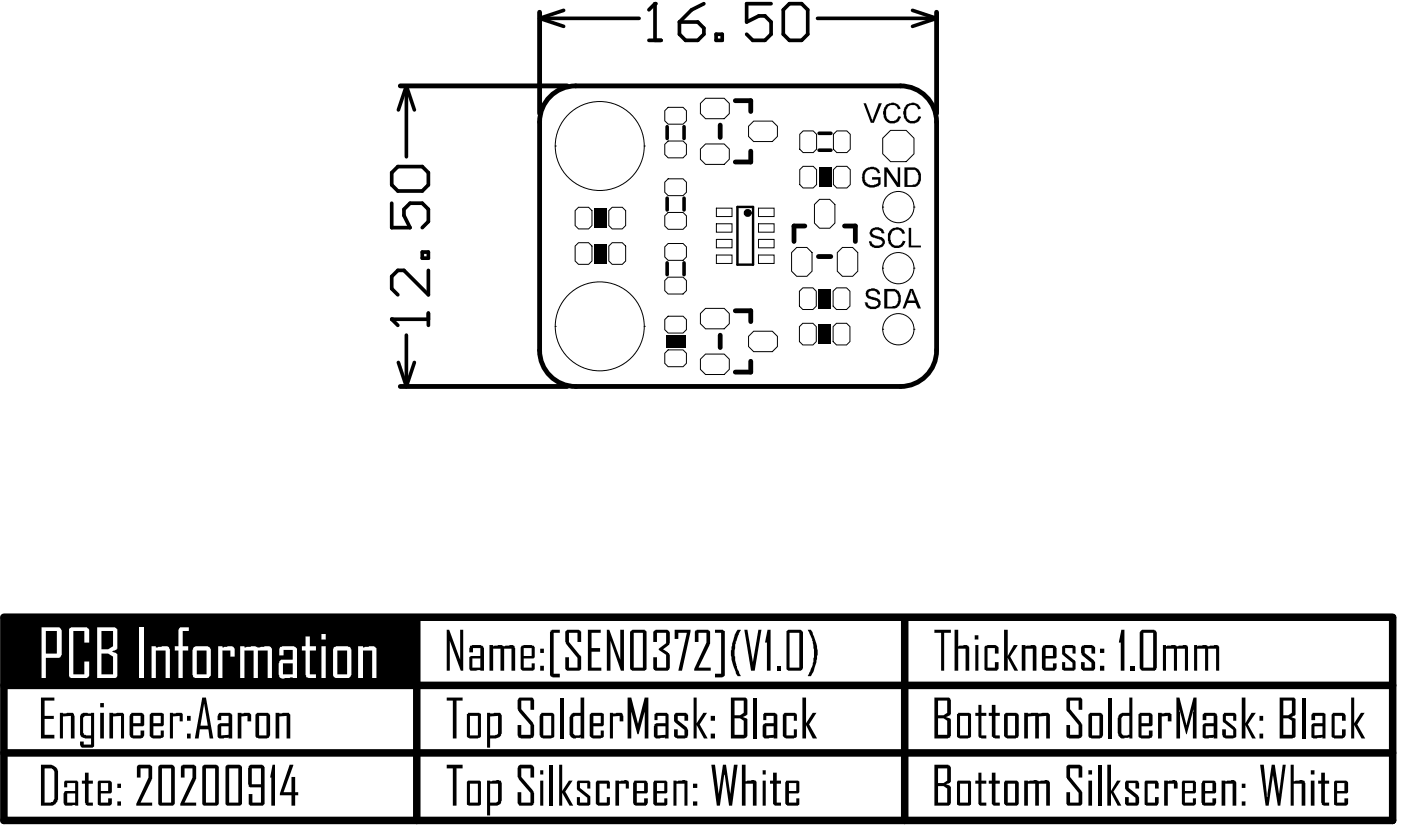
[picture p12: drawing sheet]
<svg xmlns="http://www.w3.org/2000/svg" width="97mm" height="57mm" viewBox="0 0 97 57" stroke-linecap="round" stroke-linejoin="round" font-family="sans-serif">
<g fill="none" stroke="#000" stroke-width=".07">
<path d="M38.3 10.1h.1M38.3 10.1a3.1 3.1 0 0 0 3.1 3 3.1 3.1 0 0 0 3.1-3M38.3 10.1a3.1 3.1 0 0 1 3.1-3.1 3.1 3.1 0 0 1 3.1 3.1M39.7 14.5l.2-.2h.7l.2 .2v1.1l-.2 .2h-.7l-.2-.2zM39.7 17l.2-.2h.7l.2 .2v1l-.2 .2h-.7l-.2-.2zM42 14.5l.2-.2h.7l.3 .2v1.1l-.3 .2h-.7l-.2-.2zM42 17l.2-.2h.7l.3 .2v1l-.3 .2h-.7l-.2-.2zM44.5 10.1h.1M45.9 19.4l.2-.3h1l.3 .3v.7l-.3 .2h-1l-.2-.2zM45.9 14.9l.2-.2h1l.3 .2v.7l-.3 .2h-1l-.2-.2zM45.9 12.6l.2-.3h1l.3 .3v.7l-.3 .2h-1l-.2-.2zM45.9 10l.2-.3h1l.3 .3v.7l-.3 .2h-1l-.2-.2z"/>
<path d="M45.9 7.6l.2-.2h1l.3 .2v.7l-.3 .3h-1l-.2-.3zM46.1 16.8h1l.3 .2v.7l-.3 .3h-1l-.2-.3v-.7zM48.3 10.3l.4-.4h1.3l.3 .4v.7l-.3 .3h-1.3l-.4-.3zM48.3 7.1l.4-.3h1.3l.3 .3v.7l-.3 .4h-1.3l-.4-.4zM49.4 14.4h1.1v.5h-1.1zM49.4 15.4h1.1v.6h-1.1zM49.4 16.5h1.1v.6h-1.1zM49.4 17.6h1.1v.6h-1.1zM51.6 8.7l.4-.3h1.3l.3 .3v.7l-.3 .4h-1.3l-.4-.4zM52.3 14.4h1.1v.5h-1.1zM52.3 15.4h1.1v.6h-1.1zM52.3 16.5h1.1v.6h-1.1z"/>
<path d="M52.3 17.6h1.1v.6h-1.1zM55 17.1h.7l.3 .3v1.3l-.3 .4h-.7l-.4-.4v-1.3zM55.2 11.7l.2-.2h.7l.2 .2v1l-.2 .3h-.7l-.2-.3zM55.2 9.3l.2-.3h.7l.2 .3v1l-.2 .2h-.7l-.2-.2zM56.2 14.1l.3-.3h.8l.3 .3v1.3l-.3 .4h-.8l-.3-.4zM57.5 11.7l.2-.2h.7l.3 .2v1l-.3 .3h-.7l-.2-.3zM57.5 9.3l.2-.3h.7l.3 .3v1l-.3 .2h-.7l-.2-.2zM57.8 17.4l.3-.3h.7l.4 .3v1.3l-.4 .4h-.7l-.3-.4zM60.9 14.3h.1M60.9 14.3a1.08 1.08 0 0 0 1.1 1.1 1.08 1.08 0 0 0 1.1-1.1M60.9 14.3a1.08 1.08 0 0 1 1.1-1.1 1.08 1.08 0 0 1 1.1 1.1M60.9 18.5h.1"/>
<path d="M60.9 18.5a1.08 1.08 0 0 0 1.1 1.1 1.08 1.08 0 0 0 1.1-1.1M60.9 18.5a1.08 1.08 0 0 1 1.1-1.1 1.08 1.08 0 0 1 1.1 1.1M60.9 9.5l.5-.5h1.1l.6 .5v1.1l-.6 .6h-1.1l-.5-.6zM63.1 14.3h.1M63.1 18.5h.1M38.3 22.5h.1M38.3 22.5a3.1 3.1 0 0 0 3.1 3.1 3.1 3.1 0 0 0 3.1-3.1M38.3 22.5a3.1 3.1 0 0 1 3.1-3 3.1 3.1 0 0 1 3.1 3M44.5 22.5h.1M45.9 22.1l.2-.3h1l.3 .3v.7l-.3 .2h-1l-.2-.2zM45.9 24.4l.2-.3h1l.3 .3v.7l-.3 .2h-1l-.2-.2zM48.3 24.8l.4-.4h1.3l.3 .4v.7l-.3 .3h-1.3l-.4-.3z"/>
<path d="M48.3 21.6l.4-.3h1.3l.3 .3v.7l-.3 .4h-1.3l-.4-.4zM52 22.9h1.3l.3 .3v.7l-.3 .4h-1.3l-.4-.4v-.7zM55.2 22.5l.2-.2h.7l.2 .2v1.1l-.2 .2h-.7l-.2-.2zM55.2 20.1l.2-.2h.7l.2 .2v1l-.2 .3h-.7l-.2-.3zM57.5 22.5l.2-.2h.7l.2 .2v1.1l-.2 .2h-.7l-.2-.2zM57.5 20.1l.2-.2h.7l.2 .2v1l-.2 .3h-.7l-.2-.3zM60.9 22.7h.1M60.9 22.7a1.08 1.08 0 0 0 1.1 1.1 1.08 1.08 0 0 0 1.1-1.1M60.9 22.7a1.08 1.08 0 0 1 1.1-1.1 1.08 1.08 0 0 1 1.1 1.1M63.1 22.7h.1"/>
</g>
<path d="M46 8.7v.9M46 13.7v.8M46 18.1v.9M47.2 8.7v.9M47.2 13.7v.8M47.2 18.1v.9M56.5 10.4h.8M56.5 9.2h.8M38 52.8v2.8M38.8 48.1v2.9M52.1 48.1v2.9M76.6 48.1v2.9" fill="none" stroke="#000" stroke-width=".25"/>
<path d="M37.8 6.9a2.49 2.49 0 0 1 1.9-1h22.4a2.49 2.49 0 0 1 2.5 2.5v15.8a2.49 2.49 0 0 1-2.5 2.5h-22.4a2.49 2.49 0 0 1-2.5-2.5v-15.8l.1-.6 .2-.5zM49.7 8.6v.9M50.7 6.9h1.1v.8M51.8 10.4v.8h-1.1M55.5 15.6h-.7v1.1M56.5 17.7h.8M58.3 15.6h.7v1.1M49.7 23.1v.9M50.7 21.5h1.1v.7M51.8 24.9v.8h-1.1" fill="none" stroke="#000" stroke-width=".33"/>
<path d="M50.9 14.3h1.1v4h-1.1z" fill="none" stroke="#000" stroke-width=".17"/>
<g fill="#000">
<path d="M41 16.8h.8v1.4h-.8z" fill-rule="evenodd"/>
<path d="M41 14.4h.8v1.3h-.8z" fill-rule="evenodd"/>
<path d="M56.5 20h.8v1.3h-.8z" fill-rule="evenodd"/>
<path d="M56.5 11.6h.8v1.3h-.8z" fill-rule="evenodd"/>
<path d="M45.9 23.2h1.4v.8h-1.4z" fill-rule="evenodd"/>
<path d="M56.5 22.4h.8v1.3h-.8z" fill-rule="evenodd"/>
<path d="M.3 42.7h28.3v4.6h-28.3z" fill-rule="evenodd"/>
</g>
<g fill="#000">
<path d="M60.1 15.9a.54 .54 0 0 1 .5-.2 .54 .54 0 0 1 .4 .4h-.2a.35 .35 0 0 0-.3-.2 .35 .35 0 0 0-.3 .2l.3 .2a.42 .42 0 0 1 .6 .4 .42 .42 0 0 1-.6 .4 .51 .51 0 0 1-.5-.4h.1a.4 .4 0 0 0 .4 .3 .4 .4 0 0 0 .4-.3l-.1-.2h-.3a.45 .45 0 0 1-.5-.5zM59.6 7.1h.1l.5 1.2 .4-1.2h.2l-.5 1.4h-.2zM59.6 11.8a.62 .62 0 0 1 1.1 .1l-.2 .1a.46 .46 0 0 0-.5-.3 .46 .46 0 0 0-.3 .5 .55 .55 0 0 0 .3 .5 .55 .55 0 0 0 .6-.1v-.2h-.4v-.2h.6l-.1 .6a.76 .76 0 0 1-.8 .1 .76 .76 0 0 1-.5-.7zM61 11.6h.2l.7 1v-1h.2v1.3h-.2l-.7-1.1v1.1h-.2zM61.2 7.2a.61 .61 0 0 1 .9 .3h-.2a.43 .43 0 0 0-.5-.2 .43 .43 0 0 0-.3 .5 .43 .43 0 0 0 .4 .5 .43 .43 0 0 0 .5-.3l.1 .1a.63 .63 0 0 1-.7 .4 .63 .63 0 0 1-.5-.7l.1-.4zM61.5 15.9a.6 .6 0 0 1 .9 .2h-.1a.44 .44 0 0 0-.6-.2 .44 .44 0 0 0-.3 .5 .43 .43 0 0 0 .3 .5 .43 .43 0 0 0 .6-.3l.1 .1a.62 .62 0 0 1-.7 .4 .62 .62 0 0 1-.4-.8v-.2zM62.7 15.7h.2v1.2h.6v.2h-.8zM62.6 7.2a.61 .61 0 0 1 .9 .3h-.2a.43 .43 0 0 0-.5-.2 .43 .43 0 0 0-.3 .5 .43 .43 0 0 0 .4 .5 .43 .43 0 0 0 .5-.3l.1 .1a.63 .63 0 0 1-.7 .4 .63 .63 0 0 1-.5-.7l.1-.4zM59.7 20.1h.1a.53 .53 0 0 1 .5-.2 .53 .53 0 0 1 .4 .4h-.2a.32 .32 0 0 0-.3-.2 .32 .32 0 0 0-.3 .3l.3 .1a.48 .48 0 0 1 .5 .6 .58 .58 0 0 1-.6 .3 .58 .58 0 0 1-.4-.5h.1a.41 .41 0 0 0 .4 .3 .41 .41 0 0 0 .4-.2 .8 .8 0 0 0-.7-.4l-.2-.2zM2.8 48.1h1v.3h-.7v1h.6v.2h-.6v1.1h.7v.3h-1zM4.1 49.2h.3a.52 .52 0 0 1 .7 .2v1.6h-.2v-1.6l-.6 .1v1.5h-.2zM5.9 53.3h.2v.6h.3v.2h-.3v1.3h.3v.2h-.4l-.1-.2v-1.3h-.3v-.2h.3z"/>
<path d="M7.5 49.2h1l.1 .1v1.7h-.3v-1.6l-.5 .1v1.5h-.3zM9.5 52.8h.9l.1 .1v.9l-.8 1.6h.8v.2h-1.1l.8-1.9v-.7h-.5v.7h-.3zM11.7 49.2h.7a.18 .18 0 0 1 .2 0 .18 .18 0 0 1 0 .2v.4h-.2v-.4l-.5 .1v1.5h-.2zM12.5 52.8h.9l.1 .1v.9l-.8 1.6h.8v.2h-1.1l.9-1.9v-.7h-.6v.7h-.2zM16.4 49.2h.3a.58 .58 0 0 1 .6 .2v.4h-.2v-.4l-.4 .1v1.5h-.3zM18.8 52.8h.2v2.8h-.3v-1.9h-.1zM19 49.2h.8a.18 .18 0 0 1 .2 0 .18 .18 0 0 1 0 .2v1.6h-.2v-1.6l-.5 .1v1.5h-.3zM20 52.8h.2l-.6 1.9h.5v-1.1h.3v1.1h.2v.2h-.2v.7h-.3v-.7h-.8zM30.8 52.8h1.1v.2h-.4v2.6h-.3v-2.6h-.4zM30.8 48.1h1.1v.3h-.4v2.6h-.3v-2.6h-.4zM30.8 43.5h.2l.7 2v-2h.3v2.8h-.2l-.8-2.1v2.1h-.2zM33.8 44.5h.2v.1l.4-.1 .3 .1h.8v.1v1.6h-.2v-1.5h-.5v1.5h-.3v-1.5h-.5v1.5h-.2z"/>
<path d="M35.8 52.9l.1-.1h.8l.2 .2v.7h-.3v-.7h-.6v.6l.9 1.1v.7l-.2 .2h-.9l-.1-.2v-.7h.3v.7h.6v-.7l-.9-1.1zM35.8 48.1h.9l.2 .2v.7h-.3v-.6h-.6v.5l.9 1.1v.8l-.3 .2h-.7l-.2-.2v-.8h.3v.7h.6v-.7l-.9-1.1v-.6zM38 43.5h.6v.2h-.4v2.8h.4v.3h-.5l-.2-.2zM38.6 52.8h.2v1.8l.5-.7h.2l-.5 .7 .5 1h-.2l-.5-.9v.9h-.2zM39 43.6l.1-.1h.8l.2 .1v.7h-.3v-.6h-.5v.6l.8 1v.9l-.1 .1h-.9l-.1-.1v-.8h.3v.7h.5v-.7l-.8-1.1zM39.9 53.9h.7l.1 .1v.4h-.2v-.4h-.5v.4l.7 .6v.5l-.1 .1h-.7l-.1-.1v-.5h.2v.4h.5v-.3l-.7-.6v-.5zM40.6 43.5h.8v.2h-.6v1h.6v.3h-.6v1.1h.7v.2h-.9zM41.2 53.9h.8l.1 .1v.4h-.2v-.3h-.5v1.3h.5v-.4h.2v.5l-.1 .1h-.7l-.2-.1v-1.5zM42.1 49.2h.3a.45 .45 0 0 1 .6 .2v.4h-.2v-.4l-.5 .1v1.5h-.2zM41.9 43.5h.1l.8 2v-2h.2v2.8h-.2l-.7-2.1v2.1h-.2zM42.5 53.9h.2a.58 .58 0 0 1 .7 .1v.4h-.2v-.3h-.5v1.5h-.2zM43.3 48.1h.3l.4 1.9 .5-1.9h.2v2.9h-.2v-2.1l-.4 1.8h-.1l-.5-1.8 .1 2.1h-.3z"/>
<path d="M45.1 43.6l.1-.1h.8l.2 .1v.9l-.5 .3 .5 .4v.9l-.1 .2h-.9l-.1-.1v-.8h.2v.7h.7v-.9l-.5-.3v-.1l.5-.4v-.7h-.7v.6h-.2zM46.5 53.9l.8-.1 .1 .1v1.7h-.2v-1.5h-.5v1.5h-.2zM46.5 49.3l.1-.1h.7l.1 .1 .1 .4h-.3v-.3h-.4v.3l.6 .5 .1 .2-.1 .5-.7 .1-.2-.2v-.5h.3v.5h.4v-.4l-.7-.6zM46.5 43.5h1.1l-.5 2.8h-.3l.6-2.6h-.6v.4h-.3zM47.9 48.1h.2v1.8l.4-.7h.3l-.5 .8 .5 1h-.2l-.5-1v1h-.2zM48 43.5h.9l.1 .1v.8l-.8 1.7h.8v.2h-1.1l.8-1.9v-.7h-.5v.6h-.3zM49.3 43.5h.6l.1 .1v3l-.2 .2h-.5v-.3h.5v-2.8h-.5zM49.1 52.8h.2l.3 2.2 .3-2.2h.2l.3 2.2 .2-2.2h.3l-.4 2.8h-.2l-.3-2.3-.3 2.3h-.2zM50.9 43.5h.2v.1l-.3 .7-.1 1 .1 .8 .3 .6-.2-.1a2.93 2.93 0 0 1 0-3.1zM51.2 52.8h.2v1.1h.1a.58 .58 0 0 1 .7 .1v1.6h-.3v-1.5h-.5v1.5h-.2zM51.4 43.5h.2l.3 2.4 .4-2.4h.2l-.4 2.8h-.3zM53 43.5h.2v2.8h-.3v-1.9l-.1-.1z"/>
<path d="M53.6 46h.2v.3h-.2zM53.3 53.3h.3v.6h.3v.2h-.3v1.3h.3v.2h-.4l-.2-.1v-1.4h-.2v-.2h.2zM54.1 49.3v-.1h.8l.1 .5h-.2v-.3h-.5v1.4h.5v-.5h.2v.5l-.1 .1-.7 .1-.2-.2zM55.4 48.1h.2v1.8l.5-.7h.2l-.5 .8 .6 1h-.3l-.5-1v1h-.2zM55.7 43.5h.3a2.93 2.93 0 0 1 0 3.2l-.3-.1 .4-.9v-1a2.2 2.2 0 0 0-.4-1.2zM67.5 48.7h.2v.5h.4v.2h-.4v1.4h.4v.2h-.4l-.2-.2v-1.4h-.2v-.2h.2zM67.5 53.3h.2v.6h.4v.2h-.4v1.3h.4v.2h-.5l-.1-.1v-1.4h-.2v-.2h.2zM68.4 48.7h.3v.5h.3v.2h-.3v1.4h.3v.2h-.4l-.2-.2v-1.4h-.2v-.2h.2zM68.4 53.3h.3v.6h.3v.2h-.3v1.3h.3v.2h-.4l-.2-.1v-1.4h-.2v-.2h.2zM70.7 49.2h1.6l.1 .1v1.7h-.2v-1.6l-.5 .1v1.5h-.3v-1.6l-.5 .1v1.5h-.2zM70.7 53.9h1.7v.1v1.6h-.2v-1.5h-.5v1.5h-.3v-1.5h-.5v1.5h-.2zM73.7 48.1h.9l.1 .2v.7h-.3v-.6h-.6v.5l.9 1.1v.8l-.2 .2h-.8l-.1-.2v-.8h.2v.7h.6v-.7l-.8-1v-.8z"/>
<path d="M73.6 52.8h.9l.2 .1v.8h-.3v-.7h-.6v.6l.9 1.1v.8l-.2 .1h-.8l-.1-.1v-.8h.2v.7h.6v-.7l-.8-1zM76.4 52.8h.3v1.8l.4-.7h.2l-.5 .7 .6 1h-.3l-.4-.9v.9h-.3zM77.7 53.9h.8l.1 .1v.4h-.3v-.4h-.4v.4l.7 .6v.4l-.1 .2h-.8l-.1-.1v-.5h.3v.4h.4v-.3l-.7-.7v-.4zM79.1 53.9h.7l.1 .1v.4h-.2v-.3h-.5v1.3h.5v-.4h.2v.4l-.1 .2h-.7l-.1-.1v-1.5zM79.9 49.2h.8l.1 .1v.5h-.2v-.4l-.4 .1v1.5h-.3zM80.3 53.9h.3a.48 .48 0 0 1 .6 .1v.4h-.2v-.3h-.4v1.5h-.3zM81.2 48.1h.2l.4 1.9 .5-1.9h.3v2.9h-.3v-2.1l-.4 1.8-.5-1.8v2.1h-.2zM84.5 49.2h.7l.1 .1v.4h-.2v-.3h-.5v.3l.7 .6v.5l-.1 .1-.7 .1-.2-.2v-.5h.3v.5h.5v-.4l-.7-.6v-.5zM84.3 53.9h.3a.5 .5 0 0 1 .7 .1v1.6h-.3v-1.5h-.5v1.5h-.2zM85.7 48.1h.2v1.8l.4-.7h.3l-.5 .8 .5 1h-.2l-.5-1v1h-.2zM86.9 52.8h.3l.2 2.2 .3-2.2h.3l.2 2.2 .3-2.2h.2l-.4 2.8h-.1l-.4-2.3-.3 2.3h-.2zM89 52.8h.3v1.1a.72 .72 0 0 1 .7 .1l.1 1.6h-.3v-1.5h-.5v1.5h-.3z"/>
<path d="M91.2 53.3h.2v.6h.3v.2h-.3v1.3h.3v.2h-.4l-.1-.2v-1.3h-.3v-.2h.3zM92 49.2h.7l.1 .2v.3h-.2v-.3h-.5v1.4h.5v-.5h.2v.5l-.2 .2h-.6l-.1-.2v-1.5zM93.2 48.1h.2v1.8l.5-.7h.2l-.5 .8 .6 1h-.3l-.5-1v1h-.2z"/>
<path d="M62.4 11.6h.5a.73 .73 0 0 1 .7 .5 .73 .73 0 0 1-.3 .8h-.9zM62.6 11.7v1.1h.3a.52 .52 0 0 0 .5-.7 .43 .43 0 0 0-.5-.4z"/>
<path d="M61 19.9h.5a.72 .72 0 0 1 .7 .6 .72 .72 0 0 1-.3 .7l-.9 .1zM61.2 20.1v1.1h.3a.57 .57 0 0 0 .3-1l-.1-.1z"/>
<path d="M62.8 19.9h.2l.5 1.4h-.2l-.1-.4h-.6l-.2 .4h-.1zM62.9 20.1l-.2 .6h.4z"/>
<path d="M2.8 52.8h.9l.2 .2 .1 .2v2l-.2 .3-.2 .1h-.8zM3.1 53v2.4h.4l.3-.3v-1.9l-.2-.2z"/>
<path d="M4.5 53.9h.8l.1 .1v1.6h-.3a.58 .58 0 0 1-.7-.2v-.8h.8v-.6h-.6v.3h-.2v-.3zM4.6 54.8v.6h.6v-.6z"/>
<path d="M5.6 49.3l.1-.1h.8v2.3l-.1 .1h-.8l-.1-.2v-.2h.3v.2h.5v-.4h-.4l-.4-.3v-1.3zM5.9 49.4l-.2 .1v1.1l.2 .2h.4v-1.4z"/>
<path d="M6.9 48.5h.3v.3h-.3zM6.9 49.2h.3v1.8h-.3z"/>
<path d="M6.8 53.9h.8l.1 .1v.7l-.1 .1h-.6v.6h.5v-.3h.2v.4l-.1 .1h-.7l-.2-.1v-1.5zM7 54v.6h.5v-.6z"/>
<path d="M8.1 54.1h.2v.3h-.2zM8.1 55.3h.2v.3h-.2z"/>
<path d="M9 49.3l.1-.1h.7l.1 .1 .1 .7-.1 .1h-.7v.7h.5v-.4h.3l-.1 .5-.8 .1-.1-.2zM9.2 49.4v.5h.5v-.5z"/>
<path d="M10.4 49.3l.1-.1h.7l.1 .1v.7l-.1 .1h-.6v.7h.5v-.4h.2v.4l-.1 .1-.7 .1-.2-.2zM10.6 49.4v.5h.5v-.5z"/>
<path d="M11 52.8h.9l.2 .2v2.5l-.2 .1h-.9l-.1-.1zM11.2 53v2.4h.6v-2.4z"/>
<path d="M12.9 49.4h.3v.3h-.3zM12.9 50.6h.3v.4h-.3z"/>
<path d="M14 48.1h.2l.5 2.9h-.2l-.1-.7h-.6l-.1 .7h-.3zM14.1 48.6l-.3 1.5h.5z"/>
<path d="M14 52.8h.9l.2 .1v2.6l-.1 .1h-1v-.1zM14.2 53v2.4h.6v-2.4z"/>
<path d="M15.1 49.3v-.1h.8l.1 .1v1.7h-.2v-.1l-.4 .1-.3-.1v-.9l.1-.1h.6v-.5h-.5v.3h-.3zM15.3 50.1v.7l.5-.1v-.6z"/>
<path d="M15.6 52.8h.9l.2 .1v2.6l-.1 .1h-1v-.1zM15.8 53v2.4h.6v-2.4z"/>
<path d="M17.2 52.9l.1-.1h.8l.2 .2v2.5l-.2 .1h-.9v-.1v-.7h.2v.6h.6v-1.1h-.8zM17.4 53v1.1h.6v-1.1z"/>
<path d="M17.7 49.3l.1-.1h.7l.1 .1v1.5v.1l-.8 .1-.2-.2zM17.9 49.4v1.4h.5v-1.4z"/>
<path d="M32.3 53.9h.8l.1 .1v1.5l-.1 .1h-.8l-.1-.1v-1.5zM32.4 54.1v1.3h.6v-1.3z"/>
<path d="M32.2 49.3l.1-.1h.8l.1 .1v1.5l-.1 .1-.7 .1-.2-.2zM32.4 49.4v1.4h.6v-1.4z"/>
<path d="M32.5 44.6l.7-.1 .2 .1v1.7h-.9l-.1-.1v-.8l.1-.1h.6v-.6h-.5v.3h-.2zM32.6 45.4v.7h.5v-.7z"/>
<path d="M33.6 53.9h.3a.59 .59 0 0 1 .7 .1v1.4l-.3 .2h-.5v.7h-.2zM33.8 54.1v1.3h.4l.2-.1v-1.2z"/>
<path d="M33.6 49.2h.3a.49 .49 0 0 1 .7 .2v1.4l-.4 .2h-.4v.6h-.2zM33.8 49.5v1.3h.4l.2-.2v-1.2z"/>
<path d="M36 44.6l.7-.1 .2 .1v.8h-.1h-.7v.7h.6v-.3h.2v.4l-.1 .1h-.8l-.1-.1v-1.5zM36.1 44.7v.6h.6v-.6z"/>
<path d="M37.3 53.2h.2v.3h-.2zM37.3 53.9h.2v1.7h-.2z"/>
<path d="M37.3 44.8h.2v.3h-.2zM37.3 46h.2v.3h-.2z"/>
<path d="M37.3 49.3l.1-.1h.8v1.6v.1l-.8 .1-.1-.2zM37.5 49.4v1.4h.5v-1.4z"/>
<path d="M40.1 48.1h.2v2.9h-.2v-.1a.47 .47 0 0 1-.8-.3v-1.1l.2-.3h.6zM39.6 49.5l-.1 1.1 .2 .2h.3l.1-.1v-1.3z"/>
<path d="M40.7 49.3l.1-.1h.7l.2 .1v.7l-.1 .1h-.7v.7h.5v-.4h.3v.4l-.1 .1-.7 .1-.2-.2zM40.9 49.4v.5h.5v-.5z"/>
<path d="M43.5 43.6l.1-.1h.9l.1 .1v2.6l-.1 .1h-.9l-.1-.1zM43.7 43.7v2.4h.7v-2.4z"/>
<path d="M43.8 53.9h.8l.1 .1v.7l-.1 .1h-.7v.6h.5v-.3h.3v.3l-.1 .2h-.8l-.1-.2v-1.4zM43.9 54v.6h.5v-.6z"/>
<path d="M45.2 53.9h.8v.1v.7v.1h-.7v.6h.5v-.3h.2v.4v.1h-.8l-.1-.1v-1.5zM45.3 54v.6h.5v-.6z"/>
<path d="M45.2 49.3v-.1h.8l.1 .1v1.7l-.3-.1a.59 .59 0 0 1-.6-.1v-.8l.1-.1h.6v-.5h-.5v.3h-.2zM45.4 50.1v.7l.5-.1v-.6z"/>
<path d="M47.8 54.1h.3v.3h-.3zM47.8 55.3h.3v.3h-.3z"/>
<path d="M49 49.4h.3v.3h-.3zM49 50.6h.3v.4h-.3z"/>
<path d="M50.4 48.1h1l.2 .2v1l-.3 .2 .3 .1v1.2l-.1 .1-1.1 .1zM50.7 48.4v1h.4l.2-.2v-.8zM50.7 49.6v1.1h.6v-1l-.2-.1z"/>
<path d="M52.6 53.2h.2v.3h-.2zM52.6 53.9h.2v1.7h-.2z"/>
<path d="M52.7 49.3v-.1h.8l.1 .1v1.7h-.2v-.1l-.7 .1-.1-.2 .1-.8 .1-.1h.6v-.5h-.5v.3h-.2zM52.9 50.1v.7l.5-.1v-.6z"/>
<path d="M54.3 53.9h.8v.1v.7v.1h-.7v.6h.5v-.3h.2v.4v.1h-.8l-.1-.1v-1.5zM54.4 54v.6h.5v-.6z"/>
<path d="M54.3 43.6l.1-.1h.8l.2 .1v2.5l-.1 .2h-.9l-.1-.1zM54.5 43.7v2.4h.6v-2.4z"/>
<path d="M64.5 48.1h1l.1 .2v1l-.3 .2 .3 .2v1.1l-.1 .1-1 .1zM64.7 48.4v1h.4l.3-.2v-.8zM64.7 49.6v1.1h.7v-1l-.3-.1z"/>
<path d="M64.5 52.8h.9l.2 .2v1l-.3 .1 .3 .2v1.1l-.1 .2h-1zM64.7 53v1h.4l.3-.1v-.9zM64.7 54.3v1.1h.7v-1l-.3-.1z"/>
<path d="M66 49.3l.1-.1h.8l.1 .1v1.5l-.1 .1-.7 .1-.2-.2zM66.2 49.4v1.4h.6v-1.4z"/>
<path d="M66.1 53.9h.8l.1 .1v1.5l-.1 .1h-.7l-.2-.1v-1.5zM66.2 54.1v1.3h.6v-1.3z"/>
<path d="M69.3 49.3l.1-.1h.7l.2 .1v1.5l-.1 .1-.7 .1-.2-.2zM69.5 49.4v1.4h.5v-1.4z"/>
<path d="M69.4 53.9h.8l.1 .1v1.5l-.1 .1h-.8l-.1-.1v-1.5zM69.5 54.1v1.3h.5v-1.3z"/>
<path d="M75.1 53.2h.2v.3h-.2zM75.1 53.9h.2v1.7h-.2z"/>
<path d="M75.1 49.3l.1-.1h.7l.2 .1v1.5l-.1 .1-.7 .1-.2-.2zM75.3 49.4v1.4h.6v-1.4z"/>
<path d="M77.9 48.1h.2v2.9h-.2v-.1a.5 .5 0 0 1-.7-.1l-.1-1.3 .1-.2 .2-.1h.5zM77.5 49.4l-.1 .1v1a.34 .34 0 0 0 .5 .2v-1.3z"/>
<path d="M78.5 49.3l.1-.1h.8l.1 .1v.7l-.1 .1h-.6v.7h.5v-.4h.2v.4l-.1 .1-.7 .1-.2-.2zM78.8 49.4v.5h.5v-.5z"/>
<path d="M81.6 53.9h.8l.1 .1v.7l-.1 .1h-.6v.6h.5v-.3h.2v.4l-.1 .1h-.7l-.2-.1v-1.5zM81.8 54v.6h.5v-.6z"/>
<path d="M83 53.9h.8l.1 .1v.7l-.1 .1h-.7v.6h.6v-.3h.2v.3l-.1 .2h-.7l-.2-.1v-1.5zM83.1 54v.6h.6v-.6z"/>
<path d="M83 49.3l.1-.1h.7l.1 .1 .1 1.7h-.3v-.1l-.6 .1-.1-.1v-.9l.1-.1h.6v-.5h-.5v.3h-.2zM83.2 50.1v.7l.5-.1v-.6z"/>
<path d="M85.7 54.1h.2v.3h-.2zM85.7 55.3h.2v.3h-.2z"/>
<path d="M86.9 49.4h.3v.3h-.3zM86.9 50.6h.3v.4h-.3z"/>
<path d="M88.3 48.1h1l.1 .1v1.1l-.3 .2 .3 .1v1.2l-.1 .1-1 .1zM88.5 48.4v1h.4l.2-.2v-.8zM88.5 49.6v1.1h.6v-1l-.2-.1z"/>
<path d="M90.4 53.2h.3v.3h-.3zM90.4 53.9h.3v1.7h-.3z"/>
<path d="M90.6 49.2h.7l.2 .1v1.7h-.3v-.1a.69 .69 0 0 1-.7-.1v-.8l.7-.1v-.5h-.5v.3h-.2v-.4zM90.7 50.1v.7l.5-.1v-.6z"/>
<path d="M92.1 53.9h.8l.1 .1v.7l-.1 .1h-.6v.6h.5v-.3h.2v.4l-.1 .1h-.7l-.2-.1v-1.5zM92.3 54v.6h.5v-.6z"/>
</g>
<circle cx="51.6" cy="14.7" r=".06" fill="none" stroke="#000" stroke-width=".42"/>
<path d="M.3 42.6v14h95.8v-14M.3 52h95.8M.3 47.3h95.8M.3 42.6h95.8M28.8 42.6v14M62.4 42.6v14" fill="none" stroke="#000" stroke-width=".52"/>
<path d="M75.9 52.8v2.8M90 48.1v2.9" fill="none" stroke="#000" stroke-width=".21"/>
<g fill="#fff">
<path d="M4.8 43.3h1.2l.2 .2v.9h-.4v-.8h-.7v2.9h.7v-.8h.4v.9l-.2 .2h-1.1l-.1-.1z"/>
<path d="M9.6 43.3h.3v3.5h-.3z"/>
<path d="M10.5 44.6h.3v.1a.95 .95 0 0 1 .9 0v2.1h-.3v-1.9h-.6v1.9h-.3z"/>
<path d="M12.4 43.4v-.1h.6v.3h-.4v1h.4v.3h-.4v1.9h-.3v-1.9h-.2v-.3h.2z"/>
<path d="M15.1 44.6h.2l.1 .1a.62 .62 0 0 1 .8 .1v.5h-.3v-.4h-.6v1.9h-.2z"/>
<path d="M16.6 44.6h.3v.1a.93 .93 0 0 1 .9 0 .95 .95 0 0 1 .9 0l.1 2.1h-.3v-1.9h-.7v1.9h-.3v-1.9h-.6v1.9h-.3z"/>
<path d="M21.1 43.9h.3v.7h.4v.3h-.4v1.6h.4v.3h-.5a.22 .22 0 0 1-.2-.3v-1.6h-.3v-.3h.3z"/>
<path d="M24.7 44.6h.3l.1 .1a.77 .77 0 0 1 .9 .1v2h-.3v-1.9h-.7v1.9h-.3z"/>
<path d="M2.9 43.3h1.2l.2 .2v1.7l-.2 .2h-.9v1.4h-.3zM3.2 43.6v1.5h.7v-1.5z"/>
<path d="M6.7 43.3h1.2l.2 .1v1.4l-.4 .2 .4 .2v1.5l-.1 .1h-1.3zM7 43.6v1.2h.5l.3-.2v-1zM7 45.1v1.4h.8v-1.2l-.3-.2z"/>
<path d="M13.4 44.7l.1-.1h.8l.2 .2v1.8l-.1 .2h-.9a.22 .22 0 0 1-.2-.3v-1.6zM13.6 44.9v1.6h.7v-1.6z"/>
<path d="M19.3 44.7l.2-.1h.8l.2 .2v2h-.4a.72 .72 0 0 1-.8-.1v-1l.1-.2h.8v-.6h-.6v.3h-.3zM19.5 45.8v.7h.7v-.7z"/>
<path d="M22.2 43.8h.3v.3h-.3zM22.2 44.6h.3v2.2h-.3z"/>
<path d="M23 44.7l.2-.1h.8l.2 .1v1.9l-.1 .2h-1l-.1-.1zM23.3 44.9v1.6h.6v-1.6z"/>
</g>
<g fill="#000">
<path d="M64.5 43.5h1.1v.2h-.5v2.6h-.2v-2.6h-.4zM65.9 43.5h.2l.1 1.1a.5 .5 0 0 1 .7 .1v1.6h-.3v-1.5h-.5v1.5h-.2zM68 44.6l.1-.1h.6l.2 .2v.4h-.3v-.4h-.5v1.4h.5v-.4h.3v.5l-.1 .1h-.7l-.2-.1zM69.3 43.5h.2v1.8l.4-.8h.3l-.5 .8 .5 1h-.2l-.5-.9v.9h-.2zM70.5 44.5h.2v.1l.4-.1 .4 .1v1.7h-.2v-1.5h-.6v1.5h-.2zM73.4 44.6l.6-.1 .2 .1v.5h-.2v-.4h-.5v.4l.7 .6v.5l-.1 .1h-.7l-.1-.1v-.5h.2v.4h.5v-.4l-.7-.5v-.6zM74.7 44.6l.6-.1 .3 .2v.4h-.3v-.4h-.5v.4l.8 .6v.5l-.2 .1h-.7l-.1-.1v-.5h.2v.4h.5v-.4l-.7-.5v-.5zM77.4 43.5h.2v2.8h-.3v-1.9l-.1-.1zM78 46h.3v.3h-.3zM80.2 44.5h.2v.1l.7-.1 .2 .1a.58 .58 0 0 1 .7 0v1.7h-.2v-1.5h-.6v1.5h-.2v-1.5h-.6v1.5h-.2zM82.4 44.5h.2v.1l.4-.1 .4 .1a.58 .58 0 0 1 .7 0v1.7h-.2v-1.5h-.5v1.5h-.3v-1.5h-.5v1.5h-.2z"/>
<path d="M67.2 43.8h.3v.3h-.3zM67.3 44.5h.2v1.8h-.2z"/>
<path d="M72 44.6l.7-.1 .2 .2v.7h-.1h-.7v.7h.5v-.3h.3v.3l-.1 .2h-.7l-.2-.2v-1.4zM72.1 44.7v.6h.5v-.6z"/>
<path d="M75.9 44.8h.3v.3h-.3zM75.9 46h.3v.3h-.3z"/>
<path d="M78.7 43.6l.1-.1h.8l.2 .1v2.5l-.1 .2h-.9l-.2-.2zM78.9 43.7v2.4h.7v-2.4z"/>
</g>
<g fill="none" stroke="#000" stroke-width=".25">
<path d="M27 11.9l.4-.4h1.7l.5 .4v.9l-.5 .4h-1.7l-.4-.4zM27 14v1.7h1.3l-.4-.8v-.5l.4-.4h.8l.5 .4v.9l-.5 .4M28 5.9v4.9M28 5.9l.6 1.7M28 5.9l-.5 1.7M29.1 17.4h.5v.4h-.5zM29.6 18.7v1.6l-1.7-1.6h-.5l-.4 .4v.8l.4 .4M37.2 1.3l1.7 .5M37.2 1.3h6.9M38.9 .7l-1.7 .6M44.8 2.8h.8M45.2 .3h.1"/>
<path d="M45.2 .3v2.5M45.2 .3l-.4 .4M46.9 1.5h1.2l.5 .4v.5l-.5 .4h-.8l-.4-.4zM48.6 .3l-.9 .4-.8 .8M49.4 2.4h.4v.4h-.4zM53.2 .3h-1.7v1.2l.9-.4h.4l.4 .4v.9l-.4 .4h-.9l-.4-.4M54 .7l.5-.4h.8l.4 .4v1.7l-.4 .4h-.8l-.5-.4zM56.4 1.3h8.2M63 .7l1.6 .6M64.6 1.3l-1.6 .5M27 22h.1M27 22h2.6"/>
<path d="M27 22l.4 .5M27.5 25l.5 1.7M28 23.1v3.6M28.6 25l-.6 1.7M29.6 21.6v.9"/>
</g>
<path d="M27.6 5.9h11.5M37.2 .8v7M64.6 .8v7M27.6 26.7h11.5" fill="none" stroke="#000" stroke-width=".33"/>
</svg>
